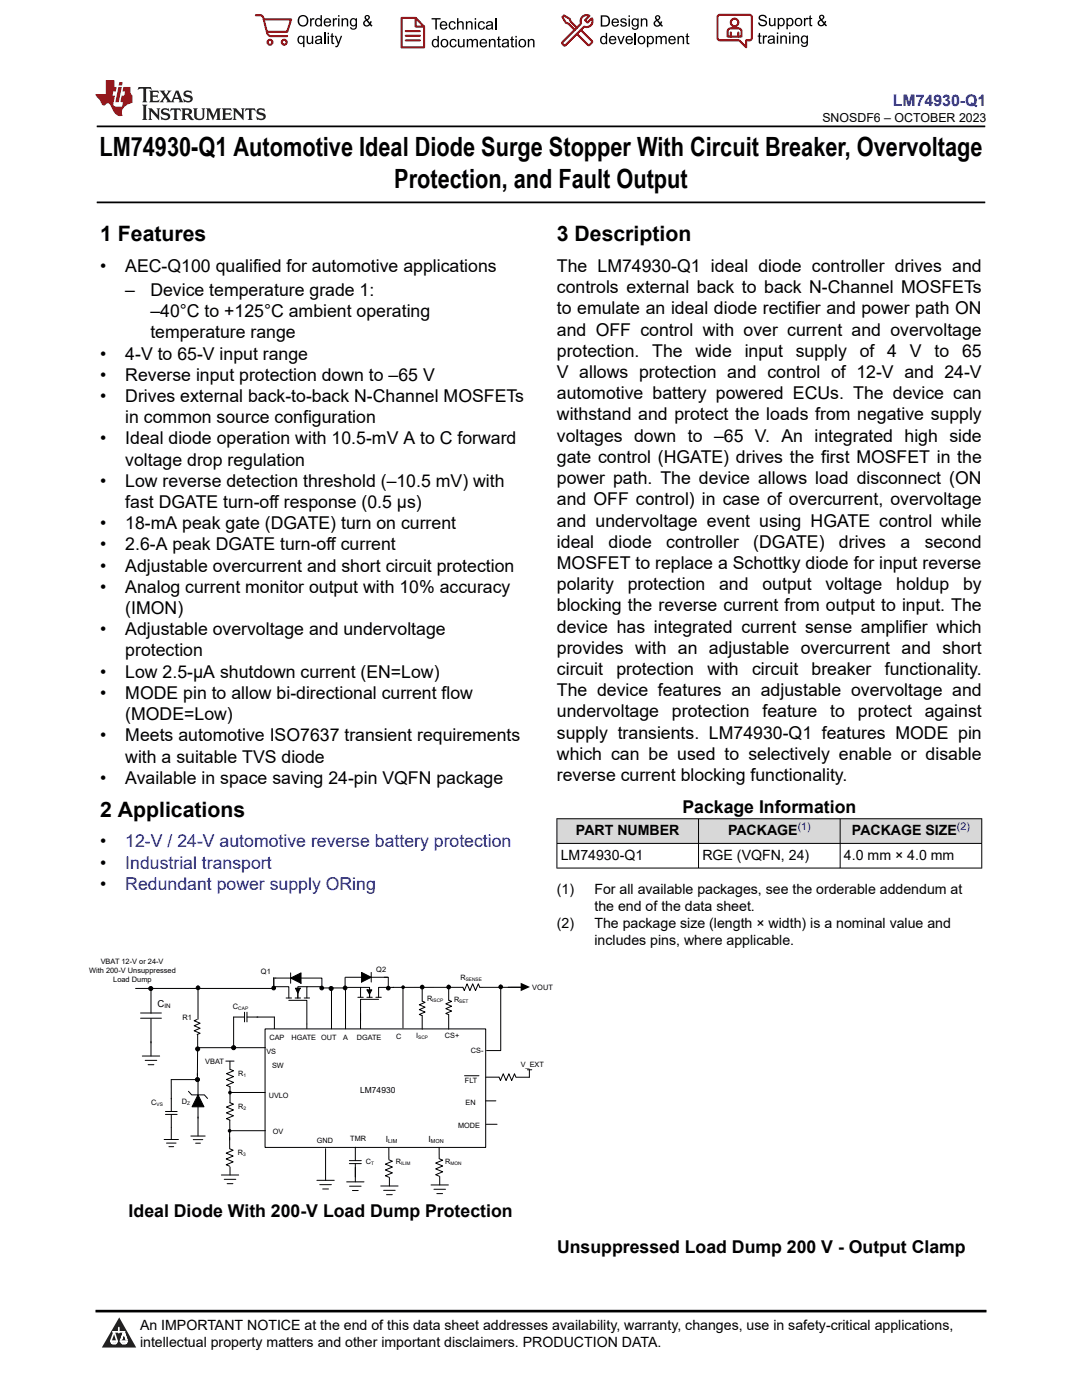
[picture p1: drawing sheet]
<svg xmlns="http://www.w3.org/2000/svg" width="216mm" height="279mm" viewBox="0 0 216 279" stroke-linecap="round" stroke-linejoin="round" font-family="sans-serif">
<defs><g id="words">
<g font-size="5.3">
<text x="19.8" y="31.2">LM74930-Q1 Automotive Ideal Diode Surge Stopper With Circuit Breaker, Overvoltage</text>
<text x="78.7" y="37.5">Protection, and Fault Output</text>
</g>
<g font-size="4.2">
<text x="20" y="48.1">1 Features</text>
<text x="111.1" y="48.1">3 Description</text>
<text x="20" y="163">2 Applications</text>
</g>
<g font-size="3.5">
<text x="20" y="54.3">•</text>
<text x="25" y="54.3">AEC-Q100 qualified for automotive applications</text>
<text x="25" y="59">–</text>
<text x="30" y="59">Device temperature grade 1:</text>
<text x="111.1" y="58.5">controls external back to back N-Channel MOSFETs</text>
<text x="111.1" y="54.3">The LM74930-Q1 ideal diode controller drives and</text>
<text x="30" y="63.3">–40°C to +125°C ambient operating</text>
<text x="111.1" y="62.8">to emulate an ideal diode rectifier and power path ON</text>
<text x="20" y="71.7">•</text>
<text x="25" y="71.7">4-V to 65-V input range</text>
<text x="30" y="67.5">temperature range</text>
<text x="111.1" y="67">and OFF control with over current and overvoltage</text>
<text x="111.1" y="71.2">protection.</text>
<text x="130.2" y="71.2">The</text>
<text x="138.8" y="71.2">wide</text>
<text x="148.6" y="71.2">input</text>
<text x="158.8" y="71.2">supply</text>
<text x="171.5" y="71.2">of 4</text>
<text x="181.6" y="71.2">V</text>
<text x="186.5" y="71.2">to</text>
<text x="192" y="71.2">65</text>
<text x="20" y="76">•</text>
<text x="25" y="76">Reverse input protection down to –65 V</text>
<text x="111.1" y="75.5">V allows protection and control of 12-V and 24-V</text>
<text x="20" y="80.2">•</text>
<text x="25" y="80.2">Drives external back-to-back N-Channel MOSFETs</text>
<text x="111.1" y="79.7">automotive battery powered ECUs. The device can</text>
<text x="111.1" y="83.9">withstand and protect the loads from negative supply</text>
<text x="20" y="88.7">•</text>
<text x="25" y="84.4">in common source configuration</text>
<text x="25" y="88.7">Ideal diode operation with 10.5-mV A to C forward</text>
<text x="111.1" y="88.2">voltages down to –65 V. An integrated high side</text>
<text x="25" y="92.9">voltage drop regulation</text>
<text x="111.1" y="92.4">gate control (HGATE) drives the first MOSFET in the</text>
<text x="20" y="97.1">•</text>
<text x="25" y="97.1">Low reverse detection threshold (–10.5 mV) with</text>
<text x="25" y="101.4">fast DGATE turn-off response (0.5 µs)</text>
<text x="111.1" y="100.9">and OFF control) in case of overcurrent, overvoltage</text>
<text x="111.1" y="96.6">power path. The device allows load disconnect (ON</text>
<text x="20" y="105.6">•</text>
<text x="25" y="105.6">18-mA peak gate (DGATE) turn on current</text>
<text x="111.1" y="105.1">and undervoltage event using HGATE control while</text>
<text x="20" y="109.8">•</text>
<text x="25" y="109.8">2.6-A peak DGATE turn-off current</text>
<text x="111.1" y="109.3">ideal</text>
<text x="111.1" y="113.6">MOSFET to replace a Schottky diode for input reverse</text>
<text x="121.4" y="109.3">diode</text>
<text x="132.9" y="109.3">controller</text>
<text x="150.3" y="109.3">(DGATE)</text>
<text x="167.4" y="109.3">drives</text>
<text x="179.7" y="109.3">a</text>
<text x="184.5" y="109.3">second</text>
<text x="20" y="114.1">•</text>
<text x="20" y="118.3">•</text>
<text x="25" y="114.1">Adjustable overcurrent and short circuit protection</text>
<text x="25" y="118.3">Analog current monitor output with 10% accuracy</text>
<text x="111.1" y="117.8">polarity</text>
<text x="125.3" y="117.8">protection</text>
<text x="143.5" y="117.8">and</text>
<text x="152.1" y="117.8">output</text>
<text x="164.7" y="117.8">voltage</text>
<text x="178.8" y="117.8">holdup</text>
<text x="192.2" y="117.8">by</text>
<text x="25" y="122.5">(IMON)</text>
<text x="111.1" y="122">blocking the reverse current from output to input. The</text>
<text x="20" y="126.8">•</text>
<text x="25" y="126.8">Adjustable overvoltage and undervoltage</text>
<text x="25" y="131">protection</text>
<text x="111.1" y="126.3">device has integrated current sense amplifier which</text>
<text x="111.1" y="130.5">provides with an adjustable overcurrent and short</text>
<text x="20" y="135.2">•</text>
<text x="25" y="135.2">Low 2.5-μA shutdown current (EN=Low)</text>
<text x="111.1" y="134.7">circuit</text>
<text x="123" y="134.7">protection</text>
<text x="141.1" y="134.7">with</text>
<text x="150.1" y="134.7">circuit</text>
<text x="161.9" y="134.7">breaker</text>
<text x="176.6" y="134.7">functionality.</text>
<text x="20" y="139.5">•</text>
<text x="25" y="139.5">MODE pin to allow bi-directional current flow</text>
<text x="25" y="143.7">(MODE=Low)</text>
<text x="111.1" y="139">The device features an adjustable overvoltage and</text>
<text x="111.1" y="143.2">undervoltage</text>
<text x="134.1" y="143.2">protection</text>
<text x="152.1" y="143.2">feature</text>
<text x="165.7" y="143.2">to</text>
<text x="171.2" y="143.2">protect</text>
<text x="184.5" y="143.2">against</text>
<text x="20" y="147.9">•</text>
<text x="25" y="147.9">Meets automotive ISO7637 transient requirements</text>
<text x="111.1" y="147.4">supply transients. LM74930-Q1 features MODE pin</text>
<text x="25" y="152.2">with a suitable TVS diode</text>
<text x="111.1" y="155.9">reverse current blocking functionality.</text>
<text x="111.1" y="151.7">which can be used to selectively enable or disable</text>
<text x="20" y="156.4">•</text>
<text x="25" y="156.4">Available in space saving 24-pin VQFN package</text>
<text x="136.2" y="162.2">Package Information</text>
<text x="20" y="169.1">•</text>
<text x="20" y="173.3">•</text>
<text x="20" y="177.6">•</text>
<text x="25.7" y="242.8">Ideal Diode With 200-V Load Dump Protection</text>
<text x="111.2" y="250.1">Unsuppressed Load Dump 200 V - Output Clamp</text>
</g>
<g font-size="3.5" fill="#00f">
<text x="25" y="169.1">12-V / 24-V automotive reverse battery protection</text>
<text x="25" y="173.3">Industrial transport</text>
<text x="25" y="177.6">Redundant power supply ORing</text>
</g>
<text font-size="3.2" fill="#00f" x="178.1" y="21.1">LM74930-Q1</text>
<g font-size="2.8">
<text x="114.9" y="166.7">PART NUMBER</text>
<text x="145.3" y="166.7">PACKAGE</text>
<text x="170" y="166.7">PACKAGE SIZE</text>
<text x="111.9" y="171.6">LM74930-Q1</text>
<text x="140.2" y="171.6">RGE (VQFN, 24)</text>
<text x="168.4" y="171.6">4.0 mm × 4.0 mm</text>
<text x="111.1" y="178.4">(1)</text>
<text x="118.6" y="178.4">For all available packages, see the orderable addendum at</text>
<text x="111.1" y="185.2">(2)</text>
<text x="118.6" y="181.8">the end of the data sheet.</text>
<text x="118.6" y="185.2">The package size (length × width) is a nominal value and</text>
<text x="118.6" y="188.6">includes pins, where applicable.</text>
<text x="27.9" y="265.5">An IMPORTANT NOTICE at the end of this data sheet addresses availability, warranty, changes, use in safety-critical applications,</text>
<text x="27.9" y="268.9">intellectual property matters and other important disclaimers. PRODUCTION DATA.</text>
</g>
<text font-size="2.5" x="164.1" y="24.3">SNOSDF6 – OCTOBER 2023</text>
<g font-size="2.1" fill="#00f">
<text x="159.2" y="165.7">(1)</text>
<text x="191" y="165.7">(2)</text>
</g>
<text font-size="1.9" x="31.5" y="201">C</text>
<g font-size="1.7">
<text x="71.9" y="218.1">LM74930</text>
<text x="77" y="228">I</text>
<text x="85.5" y="227.8">I</text>
</g>
<g font-size="1.5">
<text x="17.8" y="194.2">With 200-V Unsuppressed</text>
<text x="20.1" y="192.4">VBAT 12-V or 24-V</text>
<text x="22.6" y="196">Load Dump</text>
<text x="52.1" y="194.4">Q1</text>
<text x="75.1" y="193.9">Q2</text>
<text x="91.9" y="195.6">R</text>
<text x="106.2" y="197.5">VOUT</text>
<text x="36.4" y="203.6">R1</text>
<text x="46.5" y="201.5">C</text>
<text x="85.2" y="199.8">R</text>
<text x="90.6" y="200">R</text>
<text x="53.8" y="207.6">CAP</text>
<text x="58.1" y="207.5">HGATE</text>
<text x="64.1" y="207.6">OUT</text>
<text x="68.5" y="207.6">A</text>
<text x="71.2" y="207.6">DGATE</text>
<text x="79" y="207.4">C</text>
<text x="83.1" y="207.1">I</text>
<text x="88.8" y="207.1">CS+</text>
<text x="41" y="212.3">VBAT</text>
<text x="47.5" y="214.7">R</text>
<text x="53.2" y="210.4">VS</text>
<text x="54.3" y="213.1">SW</text>
<text x="94" y="210.2">CS-</text>
<text x="103.9" y="212.9">V_EXT</text>
<text x="30.2" y="220.5">C</text>
<text x="36.3" y="220.4">D</text>
<text x="47.5" y="221.3">R</text>
<text x="53.6" y="219.1">UVLO</text>
<text x="92.8" y="216.2">FLT</text>
<text x="92.9" y="220.5">EN</text>
<text x="54.4" y="226.3">OV</text>
<text x="69.9" y="227.8">TMR</text>
<text x="91.4" y="225.1">MODE</text>
<text x="47.4" y="230.5">R</text>
<text x="63.2" y="228.1">GND</text>
<text x="73" y="232.4">C</text>
<text x="79" y="232.4">R</text>
<text x="88.9" y="232.4">R</text>
</g>
<text font-size="1.2" x="32.8" y="201.2">IN</text>
<g font-size="1.1">
<text x="77.5" y="228.2">LIM</text>
<text x="86" y="228.1">MON</text>
</g>
<g font-size="1">
<text x="47.6" y="201.7">CAP</text>
<text x="48.6" y="214.9">1</text>
<text x="31.2" y="220.7">VS</text>
<text x="37.4" y="220.6">Z</text>
<text x="48.6" y="221.5">2</text>
<text x="48.5" y="230.8">3</text>
</g>
<g font-size=".9">
<text x="92.9" y="195.8">SENSE</text>
<text x="86.3" y="200">ISCP</text>
<text x="91.6" y="200.2">SET</text>
<text x="83.5" y="207.3">SCP</text>
<text x="74.1" y="232.6">T</text>
<text x="80" y="232.6">ILIM</text>
<text x="89.9" y="232.6">MON</text>
</g>
</g></defs>
<path d="M19.3 25.2h177.3M19.3 40.4h177.3" fill="none" stroke="#000" stroke-width=".35"/>
<g fill="#d8d8d8">
<path d="M111.1 163.4h84.8v4.9h-84.8z" fill-rule="evenodd"/>
<path d="M111.2 163.5h28.1v4.8h-28.1z" fill-rule="evenodd"/>
<path d="M139.4 163.5h28.2v4.8h-28.2z" fill-rule="evenodd"/>
<path d="M167.7 163.5h28.1v4.8h-28.1z" fill-rule="evenodd"/>
</g>
<g fill="none" stroke="#000" stroke-width=".2">
<path d="M111.1 163.4h84.9M111.1 168.3h84.9M111.1 173.2h84.9M111.1 163.3v10M139.4 163.3v10M167.6 163.3v10M195.9 163.3v10M30.1 197.4v4.8M39.5 197.5v5.9M54.6 195.1v2.2h-27.6M54.6 196.9h3v2.3M54.6 195.2v1.7"/>
<path d="M54.6 195.2h3.4M57.1 199.2h1.1M57.6 199.6h3.6v4.7M58 195.2l2.1-1v2zM58 194.2v2M58.9 199.2h1.1M58.9 197.2h1l-.5 1zM60.1 195.2h4.1v1.7M60.7 199.2h1.1M61.2 196.9h-1.8v2.3v-1.9M64.2 196.9h-3v2.3M64.5 197.2h4.1"/>
<path d="M66.1 197.3v8M68.9 195.1v2.4M68.9 195h8.6M68.9 197.1h3v1.9M68.9 197.3v8M71.4 199h1.1M71.9 197.1h1.8v1.9v-1.6M72.1 194.1l2 .9-2 1zM73.2 199h1.1M73.2 197.5h1l-.5 .9zM74.1 194.1v1.9M75 199h1.1"/>
<path d="M75.5 199.4h-3.6v4.3M77.5 195.1v2.1M78.5 197.1h-3v1.9M80.4 197v8.1M84.2 197v2.8l.6 .2-1.1 .5 1.1 .5-1.1 .5 1.1 .5-1.1 .5 .5 .2v2.7M89.5 196.8v2.8l.6 .2-1.1 .5 1.1 .5-1.1 .5 1.1 .5-1.1 .5 .5 .2v2.9M92.4 197l.2 .7 .6-1.4 .6 1.4 .5-1.4 .6 1.4 .5-1.4 .3 .7M92.4 197l-14 .1M99.9 197.1v12.6h-2.8M104.2 197h-8.5M28 203.2h4.2M28 202.2h4.2"/>
<path d="M28.4 210.8h3.5M29 211.6h2.3M29.6 212.5h1.1M30.1 203.3v7.5M34.2 219.2v2.6M37.6 217.8l.6 .7h2.6l.6 .7M39.3 203.5l-.6 .2 1.2 .5-1.2 .5 1.2 .5-1.2 .5 1.2 .5-.6 .3M39.4 215.5h-5.2v3.8M39.4 214.2v1.2M39.4 209.1v5.5M39.4 206.5v3.2M39.5 218.5l1.2 2.4h-2.4z"/>
<path d="M39.5 215.5v3M39.5 209.1h13.5M45.1 211.8h1.6M45.9 211.8v1.6l.7 .3-1.4 .6 1.4 .6-1.4 .5 1.4 .6-1.4 .6 .7 .3v3.2l.7 .3-1.4 .5 1.4 .6-1.4 .6 1.4 .6-1.4 .6 .7 .2M45.9 218h7M48.8 202v1.9M48.8 203h-2.2v6.1M49.3 202v1.9M49.3 203h5.5v2.3M52.9 205.3h44v23.7h-44zM61.2 204.4v.9M71.9 202.2v3.1"/>
<path d="M92.7 214.7h2.9M96.9 219.7h2M102.9 215l-.2-.7-.6 1.3-.6-1.3-.5 1.3-.6-1.3-.5 1.3-.3-.6h-2.7M105.2 213.5h.9M105.6 213.5v1.5h-2.6M32.7 227.4h2.9M33 222.4h2.3M33 221.8h2.3M33.2 228.1h1.9M33.7 228.8h1M34.2 222.4v5M38.1 226.7h2.8"/>
<path d="M38.6 227.4h1.9M39 228.2h1M39.5 220.9v5.8M44.2 234.5h3.4M44.7 235.4h2.4M45.3 236.2h1.2M45.8 225.7h7.2M45.8 225.9v3.3M45.8 229.3l.7 .3-1.4 .5 1.4 .6-1.4 .6 1.4 .6-1.4 .6 .7 .2M45.8 223.5l.1 2.2M45.9 232.9v1.6M63.2 235.6h3.5"/>
<path d="M63.8 236.4h2.3M64.4 237.3h1.1M65 229.2v6.4M69.2 235.9h3.4M69.7 232.2h2.4M69.7 231.6h2.4M69.7 236.7h2.4M70.3 237.6h1.2M70.9 229v2.6M70.9 232.2v3.7M76 236.7h3.4M76.5 237.6h2.4"/>
<path d="M77.1 238.4h1.2M77.6 229.1v2.2M77.6 231.5l.7 .2-1.4 .6 1.4 .6-1.4 .6 1.4 .6-1.4 .6 .7 .2M77.7 235v1.7M86 236.5h3.5M86.6 237.3h2.3M87.2 238.2h1.1M87.6 229v2.2M87.6 231.2l.7 .3-1.4 .6 1.4 .6-1.4 .6 1.4 .6-1.4 .5 .7 .3M87.7 234.8v1.7M97 224.4h2.2"/>
<circle cx="30.1" cy="197.3" r=".4"/>
<circle cx="39.5" cy="197.1" r=".37"/>
<circle cx="54.6" cy="197.2" r=".37"/>
<circle cx="64.2" cy="197.2" r=".37"/>
<circle cx="66.1" cy="197.3" r=".4"/>
<circle cx="68.9" cy="197.2" r=".37"/>
<circle cx="77.5" cy="197.2" r=".37"/>
<circle cx="84.2" cy="197" r=".37"/>
<circle cx="89.5" cy="197" r=".37"/>
<circle cx="99.9" cy="197" r=".37"/>
<circle cx="39.4" cy="215.5" r=".4"/>
<circle cx="39.4" cy="209.3" r=".4"/>
<circle cx="45.9" cy="218" r=".26"/>
<circle cx="46.6" cy="209.1" r=".4"/>
<circle cx="45.8" cy="225.7" r=".27"/>
</g>
<g fill="#000">
<path d="M58.9 197.2h1l-.5 1zM58 195.2l2.1-1v2zM72.1 194.1l2 .9-2 1zM73.2 197.5h1l-.5 .9zM103.9 196.1l1.8 .9-1.8 .8zM39.5 218.5l1.2 2.4h-2.4z"/>
<circle cx="30.1" cy="197.3" r=".4"/>
<circle cx="39.5" cy="197.1" r=".37"/>
<circle cx="54.6" cy="197.2" r=".37"/>
<circle cx="64.2" cy="197.2" r=".37"/>
<circle cx="66.1" cy="197.3" r=".4"/>
<circle cx="68.9" cy="197.2" r=".37"/>
<circle cx="77.5" cy="197.2" r=".37"/>
<circle cx="80.4" cy="197" r=".37"/>
<circle cx="84.2" cy="197" r=".37"/>
<circle cx="89.5" cy="197" r=".37"/>
<circle cx="99.9" cy="197" r=".37"/>
<circle cx="39.4" cy="215.5" r=".4"/>
<circle cx="39.4" cy="209.3" r=".4"/>
<circle cx="45.9" cy="218" r=".26"/>
<circle cx="46.6" cy="209.1" r=".4"/>
<circle cx="45.8" cy="225.7" r=".27"/>
</g>
<path d="M0 0h215.9v23.8h-215.9z" fill-rule="evenodd" fill="#fff"/>
<path d="M27.7 17.4l-.2 .6 .5-.3h.6v.1v2.2l-.2 .4h1l-.2-.4v-2.2v-.1h.5l.5 .3-.1-.6zM29.8 18.1l.2 .4v1.5l-.2 .4h1.9l.1-.6a1.08 1.08 0 0 1-1.3 .2v-.7h.6l.4 .2v-.6l-.4 .2h-.6v-.6l.2-.1a1 1 0 0 1 1 .2l-.1-.5zM31.8 18.1l1 1.1-1 1.2h.9l-.2-.2 .4-.7 .5 .7-.2 .2h1.6l-.2-.2 .1-.4h1l.1 .4-.1 .2h.9l-.2-.3-.8-2h-.5l-1 2.2-.8-1.1 .9-1.1h-.8l.2 .2-.5 .7-.3-.7 .1-.2zM35.2 18.5l.4 1h-.8zM36.8 18.2a.65 .65 0 0 0-.2 .7 .65 .65 0 0 0 .6 .5l.7 .2 .1 .2a.79 .79 0 0 1-.7 .4 .79 .79 0 0 1-.7-.5l.1 .7 .2-.1a.93 .93 0 0 0 1.1 .1 .93 .93 0 0 0 .4-1 1.46 1.46 0 0 0-1.2-.6l-.1-.3a1.09 1.09 0 0 1 1.2 .2l-.2-.6-.1 .1-.6-.2zM28.4 20.9l.2 .4v2.3l-.2 .3h1l-.2-.3v-2.3l.2-.4zM29.6 21.6l.2 .4v1.6l-.2 .3h.8l-.3-.3v-1.4l1.7 1.8v-2l.2-.4h-.8l.2 .2 .1 1.1-1.2-1.3zM32.3 21.8a.65 .65 0 0 0-.2 .7 .65 .65 0 0 0 .7 .4l.6 .2 .1 .2a.79 .79 0 0 1-.7 .4 .79 .79 0 0 1-.7-.5l.1 .7 .2-.1a.93 .93 0 0 0 1.1 .1 .93 .93 0 0 0 .4-.9 1.46 1.46 0 0 0-1.2-.6l-.1-.4a1.09 1.09 0 0 1 1.2 .2l-.2-.6-.1 .1-.6-.1zM34.1 21.6l-.1 .7a.63 .63 0 0 1 .7-.4l.1 1.7-.3 .3h1l-.2-.3v-1.7a.66 .66 0 0 1 .8 .4l-.1-.7zM36.2 21.6l.2 .4v1.6l-.2 .3h.9l-.2-.2v-.7h.5l.1 .2a.79 .79 0 0 0 1.2 .6l-1-.9a.61 .61 0 0 0 .6-.6 .61 .61 0 0 0-.5-.6zM36.9 21.9h.2a.47 .47 0 0 1 .5 .1 .47 .47 0 0 1 .1 .5l-.2 .2h-.6zM38.5 21.6l.2 .2a2.27 2.27 0 0 0 .4 2 1.04 1.04 0 0 0 1.7-.7v-1.3l.2-.2h-.8l.2 .4v1.1a.6 .6 0 0 1-.6 .6 .6 .6 0 0 1-.6-.6v-1.1l.3-.4zM41.1 21.6l.2 .4v1.6l-.2 .3h.7l-.2-.3v-1.5l.9 1.9 .8-1.9v1.5l-.2 .3h1l-.3-.3v-1.6l.3-.4h-.8l-.7 1.5-.7-1.5zM44.3 21.6l.2 .4v1.6l-.2 .3h1.9l.1-.5a1.09 1.09 0 0 1-1.3 .1v-.6h.6l.4 .1v-.6l-.4 .2h-.6v-.6l.2-.1a1.01 1.01 0 0 1 1 .3l-.1-.6zM46.4 21.6l.3 .4v1.6l-.3 .3h.8l-.2-.3v-1.4l1.6 1.8v-2l.2-.4h-.7l.2 .2v1.1l-1.2-1.3zM49 21.6l-.1 .7a.63 .63 0 0 1 .8-.4v1.7l-.3 .3h1l-.2-.3v-1.7a.66 .66 0 0 1 .8 .4l-.1-.7zM51.4 21.8a.65 .65 0 0 0-.2 .7 .65 .65 0 0 0 .6 .4l.6 .2 .2 .2a.79 .79 0 0 1-.8 .4 .79 .79 0 0 1-.6-.5l.1 .7 .2-.1a.93 .93 0 0 0 1 .1 .93 .93 0 0 0 .5-.9 1.46 1.46 0 0 0-1.3-.6l-.1-.4a1.09 1.09 0 0 1 1.3 .2l-.2-.6-.2 .1-.5-.1z" fill="#231f20"/>
<path d="M21.1 16v2.8h-2.1l.1 .3 .9 1a.95 .95 0 0 0 .9 .9 .59 .59 0 0 1 .6-.4 .59 .59 0 0 1 .5 .4l.4 .8a1.59 1.59 0 0 0 2.1 1.3 1.61 1.61 0 0 1 1-2.2l1-.4-.1-1.5a1.59 1.59 0 0 1-.4-1.6h-1.4l-.2 .9h.5l-.1 .8h-.5l-.2 1v.2l.4 .1-.2 .9h-.6a.73 .73 0 0 1-1.1-.7l.3-1.5h-.5l.2-.8h.5l.2-.9h-.5v-1.4zM23.6 17.4l-.6 3h.7l.6-3zM23.8 16.4l-.1 .7h.7l.1-.7z" fill="#ed1c24"/>
<g fill="#000">
<path d="M59.4 4.2a1.12 1.12 0 0 1 2.2 0 1.12 1.12 0 0 1-2.2 0zM59.9 3.5a.89 .89 0 0 0-.1 1.1 .89 .89 0 0 0 1.1 .4 .88 .88 0 0 0 .3-1.3 .88 .88 0 0 0-1.3-.2z" fill-rule="evenodd"/>
<path d="M59.5 7.3l.5-.2 .5 .3v-.3h.3v2.3h-.3v-.8a.74 .74 0 0 1-1 0 .74 .74 0 0 1-.1-1zM59.8 7.5a.57 .57 0 0 0-.2 .7 .57 .57 0 0 0 .8 .2 .57 .57 0 0 0 .1-.7 .57 .57 0 0 0-.7-.2z" fill-rule="evenodd"/>
<path d="M61.9 3.6h.2v.3l.2-.2 .3-.1 .2 .1-.1 .3a.36 .36 0 0 0-.5 0 .36 .36 0 0 0 0 .4v.9h-.3z" fill-rule="evenodd"/>
<path d="M61.2 7.1h.3v.9a.41 .41 0 0 0 .4 .6 .41 .41 0 0 0 .3-.6v-.9h.3v1.7h-.2v-.3a.58 .58 0 0 1-.7 .3 .58 .58 0 0 1-.4-.6z" fill-rule="evenodd"/>
<path d="M63 3.8l.5-.2 .5 .2v-.8h.2v2.3h-.2v-.2a.75 .75 0 0 1-1-.1 .75 .75 0 0 1-.1-1zM63.2 4a.57 .57 0 0 0-.1 .7 .57 .57 0 0 0 .8 .2 .57 .57 0 0 0 .1-.7 .57 .57 0 0 0-.8-.2z" fill-rule="evenodd"/>
<path d="M63 7.3a.74 .74 0 0 1 1-.1 .74 .74 0 0 1 .3 .9v.7h-.3v-.2a.57 .57 0 0 1-.8 .2 .57 .57 0 0 1-.2-.8l1-.3a.41 .41 0 0 0-.4-.4 .41 .41 0 0 0-.4 .4l-.3-.1zM63.2 8.2a.35 .35 0 0 0 .2 .5 .35 .35 0 0 0 .5-.3l.1-.4z" fill-rule="evenodd"/>
<path d="M65.4 6.5h.3v.3h-.3zM65.4 7.1h.3v1.7h-.3z" fill-rule="evenodd"/>
<path d="M64.8 3.8a.76 .76 0 0 1 .9-.1 .76 .76 0 0 1 .4 .8h-1.2a.47 .47 0 0 0 .3 .6 .47 .47 0 0 0 .6-.4l.3 .1a.82 .82 0 0 1-1.3 .3 .82 .82 0 0 1 0-1.3zM65 4l-.1 .3h.9l-.3-.4z" fill-rule="evenodd"/>
<path d="M66.4 3.6h.3v.3l.1-.2 .4-.1 .1 .1-.1 .3a.36 .36 0 0 0-.4 0 .36 .36 0 0 0-.1 .4v.9h-.3z" fill-rule="evenodd"/>
<path d="M66.1 6.7l.3-.1v.5h.3v.3h-.3v.9l.1 .2h.2v.3a.41 .41 0 0 1-.4-.1 .41 .41 0 0 1-.2-.4v-.9h-.2v-.3h.2z" fill-rule="evenodd"/>
<path d="M66.8 7.1h.3l.4 1.4 .5-1.4h.3l-.6 1.7a.57 .57 0 0 1-.8 .6v-.3a.37 .37 0 0 0 .5-.3z" fill-rule="evenodd"/>
<path d="M67.5 3h.2v.3h-.2zM67.5 3.6h.2v1.7h-.2z" fill-rule="evenodd"/>
<path d="M68.2 3.6h.2v.3a.58 .58 0 0 1 .7-.3 .58 .58 0 0 1 .4 .7v1h-.3v-1a.4 .4 0 0 0-.4-.5 .4 .4 0 0 0-.4 .6v.9h-.2z" fill-rule="evenodd"/>
<path d="M70 3.8l.5-.2 .5 .2v-.2h.2v1.5a.71 .71 0 0 1-.5 .8 .71 .71 0 0 1-.8-.5h.2a.46 .46 0 0 0 .6 .3 .46 .46 0 0 0 .3-.6 .78 .78 0 0 1-1.1-.2 .78 .78 0 0 1 .1-1.1zM70.2 4a.53 .53 0 0 0-.1 .8 .53 .53 0 0 0 .8 0 .54 .54 0 0 0 0-.7 .54 .54 0 0 0-.7-.1z" fill-rule="evenodd"/>
<path d="M72.9 3.1a.53 .53 0 0 1 .8 .1 .53 .53 0 0 1-.3 .8l.4 .5 .1-.3 .3 .1-.2 .5 .3 .3-.2 .2-.3-.3a.71 .71 0 0 1-1.2 .1 .71 .71 0 0 1 .4-1.1l-.3-.5zM73 3.5a.3 .3 0 0 0 .6 0 .3 .3 0 0 0-.6 0zM72.9 4.3a.45 .45 0 0 0 0 .7 .45 .45 0 0 0 .7-.2l-.5-.6z" fill-rule="evenodd"/>
<path d="M86.1 3.6h1.8v.3h-.7v2h-.3v-2h-.8z" fill-rule="evenodd"/>
<path d="M86.3 8l.5-.2 .5 .2v-.8h.3v2.2h-.3v-.2a.76 .76 0 0 1-1 0 .76 .76 0 0 1-.1-1zM86.6 8.1a.58 .58 0 0 0-.2 .8 .58 .58 0 0 0 .8 .2 .58 .58 0 0 0 .1-.8 .58 .58 0 0 0-.7-.2z" fill-rule="evenodd"/>
<path d="M88.2 7.9a.81 .81 0 0 1 1.1 .2 .81 .81 0 0 1-.2 1.1 .81 .81 0 0 1-1.1-.1l-.1-.8zM88.3 8.1a.57 .57 0 0 0 0 .9 .57 .57 0 0 0 .8 0 .57 .57 0 0 0 0-.8 .57 .57 0 0 0-.8-.1z" fill-rule="evenodd"/>
<path d="M88 4.4a.77 .77 0 0 1 .9-.1 .77 .77 0 0 1 .4 .8h-1.3a.48 .48 0 0 0 .4 .6 .48 .48 0 0 0 .6-.3h.3a.83 .83 0 0 1-1.3 .4 .83 .83 0 0 1 0-1.4zM88.2 4.6l-.2 .3h1l-.3-.4z" fill-rule="evenodd"/>
<path d="M89.7 4.4a.7 .7 0 0 1 1.2 .3l-.2 .1a.45 .45 0 0 0-.6-.3 .45 .45 0 0 0-.3 .6 .45 .45 0 0 0 .3 .6 .45 .45 0 0 0 .6-.4h.3a.76 .76 0 0 1-1.1 .6 .76 .76 0 0 1-.3-1.1z" fill-rule="evenodd"/>
<path d="M89.9 8a.7 .7 0 0 1 1.2 .3h-.3a.45 .45 0 0 0-.5-.3 .45 .45 0 0 0-.3 .6 .45 .45 0 0 0 .3 .6 .45 .45 0 0 0 .6-.4l.2 .1a.76 .76 0 0 1-1 .5 .76 .76 0 0 1-.4-1.1z" fill-rule="evenodd"/>
<path d="M91.2 3.6h.3v.8a.59 .59 0 0 1 .7-.2 .59 .59 0 0 1 .3 .7v1h-.2v-1a.4 .4 0 0 0-.5-.4 .4 .4 0 0 0-.3 .5v.9h-.3z" fill-rule="evenodd"/>
<path d="M91.4 7.8h.2v.9a.41 .41 0 0 0 .5 .5 .41 .41 0 0 0 .3-.5v-.9h.3v1.6h-.3v-.2a.58 .58 0 0 1-.7 .3 .58 .58 0 0 1-.3-.7z" fill-rule="evenodd"/>
<path d="M93 4.2h.2v.3a.59 .59 0 0 1 .7-.3 .59 .59 0 0 1 .4 .7v1h-.3v-1a.41 .41 0 0 0-.4-.5 .41 .41 0 0 0-.4 .6v.9h-.2z" fill-rule="evenodd"/>
<path d="M93.1 7.8h.3v.2a.56 .56 0 0 1 1 0 .54 .54 0 0 1 .6-.2 .54 .54 0 0 1 .4 .5v1.1h-.3v-1a.34 .34 0 0 0-.3-.4 .34 .34 0 0 0-.4 .3v1.1h-.3v-1a.38 .38 0 0 0-.5-.4 .38 .38 0 0 0-.2 .6v.8h-.3z" fill-rule="evenodd"/>
<path d="M94.7 3.6h.3v.3h-.3zM94.7 4.2h.3v1.7h-.3z" fill-rule="evenodd"/>
<path d="M95.5 4.4a.7 .7 0 0 1 1.3 .3l-.3 .1a.45 .45 0 0 0-.6-.3 .45 .45 0 0 0-.3 .6 .45 .45 0 0 0 .3 .6 .45 .45 0 0 0 .6-.4h.3a.76 .76 0 0 1-1.1 .6 .76 .76 0 0 1-.3-1.1z" fill-rule="evenodd"/>
<path d="M95.9 8a.77 .77 0 0 1 .9-.2 .77 .77 0 0 1 .4 .9h-1.2a.48 .48 0 0 0 .3 .5 .48 .48 0 0 0 .6-.3h.3a.83 .83 0 0 1-1.3 .4 .83 .83 0 0 1 0-1.3zM96.1 8.1l-.1 .4h.9l-.2-.5z" fill-rule="evenodd"/>
<path d="M97.5 7.8h.3v.2a.59 .59 0 0 1 .7-.2 .59 .59 0 0 1 .4 .6v1h-.3v-1a.41 .41 0 0 0-.5-.4 .41 .41 0 0 0-.3 .5v.9h-.3z" fill-rule="evenodd"/>
<path d="M97.1 4.4a.74 .74 0 0 1 1-.1 .74 .74 0 0 1 .3 .9v.7h-.3v-.2a.59 .59 0 0 1-.8 .2 .59 .59 0 0 1-.3-.8l1.1-.3a.42 .42 0 0 0-.4-.4 .42 .42 0 0 0-.5 .4l-.2-.1zM97.3 5.3a.36 .36 0 0 0 .2 .5 .36 .36 0 0 0 .5-.2l.1-.5z" fill-rule="evenodd"/>
<path d="M99.4 7.4l.2-.2v.6h.3v.2h-.3v1l.1 .2h.2l.1 .2a.41 .41 0 0 1-.5 0 .41 .41 0 0 1-.1-.4v-1h-.2v-.2h.2z" fill-rule="evenodd"/>
<path d="M100.3 8a.74 .74 0 0 1 .9-.2 .74 .74 0 0 1 .3 .9l.1 .7h-.3v-.2a.59 .59 0 0 1-.8 .3 .59 .59 0 0 1-.3-.8l1-.3a.42 .42 0 0 0-.3-.4 .42 .42 0 0 0-.5 .3h-.3zM100.5 8.8a.36 .36 0 0 0 .1 .5 .36 .36 0 0 0 .5-.2l.2-.5z" fill-rule="evenodd"/>
<path d="M102 7.4l.3-.2v.6h.3v.2h-.3v1l.1 .2h.2v.2a.41 .41 0 0 1-.5 0 .41 .41 0 0 1-.1-.4v-1h-.2v-.2h.2z" fill-rule="evenodd"/>
<path d="M102.8 7.2h.3v.3h-.3zM102.8 7.8h.3v1.6h-.3z" fill-rule="evenodd"/>
<path d="M103.7 7.9a.81 .81 0 0 1 1.1 .2 .81 .81 0 0 1-.1 1.1 .81 .81 0 0 1-1.2-.1v-.8zM103.9 8.1a.57 .57 0 0 0-.1 .9 .57 .57 0 0 0 .8 0 .57 .57 0 0 0 0-.8 .57 .57 0 0 0-.7-.1z" fill-rule="evenodd"/>
<path d="M105.3 7.8h.3v.2a.59 .59 0 0 1 .7-.2 .59 .59 0 0 1 .4 .6v1h-.3v-1a.41 .41 0 0 0-.5-.4 .41 .41 0 0 0-.3 .5v.9h-.3z" fill-rule="evenodd"/>
<path d="M119.9 3.1h.7a1.12 1.12 0 0 1 1.1 1.1 1.12 1.12 0 0 1-1 1.1h-.8zM120.2 3.3v1.7h.4a.86 .86 0 0 0 .8-.8 .86 .86 0 0 0-.8-.9z" fill-rule="evenodd"/>
<path d="M119.9 7.4l.5-.3 .5 .3v-.8h.2v2.2h-.2v-.2a.75 .75 0 0 1-1 0 .75 .75 0 0 1-.1-1zM120.1 7.5a.57 .57 0 0 0-.1 .8 .57 .57 0 0 0 .8 .2 .57 .57 0 0 0 .1-.8 .57 .57 0 0 0-.8-.2z" fill-rule="evenodd"/>
<path d="M121.7 7.4a.76 .76 0 0 1 .9-.2 .76 .76 0 0 1 .4 .9h-1.2a.47 .47 0 0 0 .3 .5 .47 .47 0 0 0 .6-.3h.3a.82 .82 0 0 1-1.3 .4 .82 .82 0 0 1 0-1.3zM121.9 7.5l-.1 .3h.9l-.3-.4z" fill-rule="evenodd"/>
<path d="M122.2 3.9a.76 .76 0 0 1 .9-.2 .76 .76 0 0 1 .4 .9h-1.2a.47 .47 0 0 0 .4 .5 .47 .47 0 0 0 .5-.3h.3a.82 .82 0 0 1-1.3 .4 .82 .82 0 0 1 0-1.3zM122.5 4l-.2 .3h.9l-.2-.4z" fill-rule="evenodd"/>
<path d="M123.9 3.8a.71 .71 0 0 1 1.1 .3h-.2a.32 .32 0 0 0-.4-.3 .32 .32 0 0 0-.3 .4h.1a.75 .75 0 0 1 .9 .8 .72 .72 0 0 1-.7 .3 .72 .72 0 0 1-.7-.5h.3a.36 .36 0 0 0 .4 .4 .36 .36 0 0 0 .3-.5 .8 .8 0 0 1-.9-.7z" fill-rule="evenodd"/>
<path d="M123.2 7.2h.3l.4 1.3 .5-1.3h.3l-.7 1.6h-.2z" fill-rule="evenodd"/>
<path d="M125.4 3.1h.3v.3h-.3zM125.4 3.7h.3v1.6h-.3z" fill-rule="evenodd"/>
<path d="M125 7.4a.76 .76 0 0 1 .9-.2 .76 .76 0 0 1 .4 .9h-1.2a.47 .47 0 0 0 .3 .5 .47 .47 0 0 0 .6-.3h.3a.82 .82 0 0 1-1.3 .4 .82 .82 0 0 1 0-1.3zM125.2 7.5l-.1 .3h.9l-.2-.4z" fill-rule="evenodd"/>
<path d="M126.2 3.9l.5-.3 .5 .3v-.2h.2v1.4a.71 .71 0 0 1-.5 .8 .71 .71 0 0 1-.8-.5l.2 .1a.46 .46 0 0 0 .6 .2 .46 .46 0 0 0 .3-.6 .78 .78 0 0 1-1.1-.1 .78 .78 0 0 1 .1-1.1zM126.4 4a.53 .53 0 0 0-.1 .8 .53 .53 0 0 0 .8 0 .54 .54 0 0 0 0-.7 .54 .54 0 0 0-.7-.1z" fill-rule="evenodd"/>
<path d="M127.5 7.3a.8 .8 0 0 1 1.1 .2 .8 .8 0 0 1-.1 1.1 .8 .8 0 0 1-1.2-.1v-.8zM127.7 7.5a.56 .56 0 0 0-.1 .9 .56 .56 0 0 0 .8-.1 .56 .56 0 0 0 0-.7 .56 .56 0 0 0-.7-.1z" fill-rule="evenodd"/>
<path d="M127.9 3.7h.2v.2a.58 .58 0 0 1 .7-.2 .58 .58 0 0 1 .4 .6v1h-.3v-1a.4 .4 0 0 0-.4-.4 .4 .4 0 0 0-.4 .5v.9h-.2z" fill-rule="evenodd"/>
<path d="M129.1 7.2h.2v.2a.72 .72 0 0 1 1-.1 .72 .72 0 0 1 .2 1 .64 .64 0 0 1-.5 .5 .64 .64 0 0 1-.6-.2v.8h-.3zM129.5 7.5a.56 .56 0 0 0-.2 .8 .56 .56 0 0 0 .8 .2 .56 .56 0 0 0 .1-.8 .56 .56 0 0 0-.7-.2z" fill-rule="evenodd"/>
<path d="M130.8 7.2h.3v.2a.55 .55 0 0 1 .9 0 .53 .53 0 0 1 .6-.3 .53 .53 0 0 1 .4 .6v1.1h-.2v-1a.34 .34 0 0 0-.3-.4 .34 .34 0 0 0-.4 .3v1.1h-.3v-1a.37 .37 0 0 0-.5-.4 .37 .37 0 0 0-.2 .6v.8h-.3z" fill-rule="evenodd"/>
<path d="M130.8 3.2a.53 .53 0 0 1 .9 .1 .53 .53 0 0 1-.4 .8l.4 .5 .2-.4 .2 .1-.2 .5 .4 .3-.2 .3-.3-.4a.71 .71 0 0 1-1.2 .1 .71 .71 0 0 1 .3-1.1l-.2-.5zM130.9 3.6a.3 .3 0 0 0 .6 0 .3 .3 0 0 0-.6 0zM130.9 4.3a.45 .45 0 0 0 0 .7 .45 .45 0 0 0 .7-.2l-.5-.6z" fill-rule="evenodd"/>
<path d="M133.6 7.4a.76 .76 0 0 1 .9-.2 .76 .76 0 0 1 .3 .9h-1.2a.47 .47 0 0 0 .4 .5 .47 .47 0 0 0 .6-.3h.2a.82 .82 0 0 1-1.2 .4 .82 .82 0 0 1 0-1.3zM133.8 7.5l-.2 .3h1l-.3-.4z" fill-rule="evenodd"/>
<path d="M135.2 7.2h.2v.2a.58 .58 0 0 1 .7-.2 .58 .58 0 0 1 .4 .6v1h-.3v-1a.4 .4 0 0 0-.4-.4 .4 .4 0 0 0-.3 .5v.9h-.3z" fill-rule="evenodd"/>
<path d="M137 6.8l.3-.2v.6h.2v.2h-.2v1v.2h.2l.1 .2a.41 .41 0 0 1-.5 0 .41 .41 0 0 1-.1-.5v-.9h-.2v-.2h.2z" fill-rule="evenodd"/>
<path d="M151.6 3.1a.88 .88 0 0 1 1.4 .5h-.3a.49 .49 0 0 0-.5-.5 .49 .49 0 0 0-.5 .6l.1 .1a1.06 1.06 0 0 1 1.2 1 .95 .95 0 0 1-.9 .4 .95 .95 0 0 1-.8-.7h.3a.58 .58 0 0 0 .6 .5 .58 .58 0 0 0 .5-.6l-.2-.1a.95 .95 0 0 1-1.1-.9z" fill-rule="evenodd"/>
<path d="M151.4 6.7l.3-.2v.6h.2v.2h-.2v1v.2h.2l.1 .2a.41 .41 0 0 1-.5 0 .41 .41 0 0 1-.1-.5v-.9h-.2v-.2h.2z" fill-rule="evenodd"/>
<path d="M152.2 7.1h.3v.2l.1-.2h.4h.1l-.1 .3a.36 .36 0 0 0-.4 0 .36 .36 0 0 0-.1 .5v.8h-.3z" fill-rule="evenodd"/>
<path d="M153.3 7.3a.74 .74 0 0 1 1-.2 .74 .74 0 0 1 .3 .9l.1 .7h-.3l-.1-.2a.57 .57 0 0 1-.8 .3 .57 .57 0 0 1-.1-.9l.9-.2a.41 .41 0 0 0-.4-.4 .41 .41 0 0 0-.4 .3h-.3zM153.5 8.1a.35 .35 0 0 0 .2 .5 .35 .35 0 0 0 .5-.2l.1-.5z" fill-rule="evenodd"/>
<path d="M153.4 3.6h.3v.9a.41 .41 0 0 0 .4 .5 .41 .41 0 0 0 .4-.5v-.9h.2v1.6h-.2v-.2a.58 .58 0 0 1-.7 .2 .58 .58 0 0 1-.4-.6z" fill-rule="evenodd"/>
<path d="M155 6.5h.3v.3h-.3zM155 7.1h.3v1.6h-.3z" fill-rule="evenodd"/>
<path d="M155.2 3.6h.2v.2a.72 .72 0 0 1 1-.1 .72 .72 0 0 1 .2 1 .64 .64 0 0 1-.5 .5 .64 .64 0 0 1-.6-.2v.8h-.3zM155.6 3.9a.56 .56 0 0 0-.2 .8 .56 .56 0 0 0 .8 .2 .56 .56 0 0 0 .1-.8 .56 .56 0 0 0-.7-.2z" fill-rule="evenodd"/>
<path d="M155.7 7.1h.3v.2a.58 .58 0 0 1 .7-.2 .58 .58 0 0 1 .3 .6v1h-.3v-1a.4 .4 0 0 0-.4-.4 .4 .4 0 0 0-.3 .5v.9h-.3z" fill-rule="evenodd"/>
<path d="M156.9 3.6h.3v.2a.72 .72 0 0 1 .9-.1 .72 .72 0 0 1 .2 1 .64 .64 0 0 1-.4 .5 .64 .64 0 0 1-.7-.2v.8h-.3zM157.3 3.9a.56 .56 0 0 0-.1 .8 .56 .56 0 0 0 .7 .2 .56 .56 0 0 0 .2-.8 .56 .56 0 0 0-.8-.2z" fill-rule="evenodd"/>
<path d="M157.4 6.5h.3v.3h-.3zM157.4 7.1h.3v1.6h-.3z" fill-rule="evenodd"/>
<path d="M158.1 7.1h.3v.2a.58 .58 0 0 1 .7-.2 .58 .58 0 0 1 .4 .6v1h-.3v-1a.4 .4 0 0 0-.5-.4 .4 .4 0 0 0-.3 .5v.9h-.3z" fill-rule="evenodd"/>
<path d="M158.8 3.7a.8 .8 0 0 1 1.1 .2 .8 .8 0 0 1-.1 1.1 .8 .8 0 0 1-1.1-.1l-.1-.8zM159 3.9a.56 .56 0 0 0-.1 .9 .56 .56 0 0 0 .9 0 .56 .56 0 0 0-.1-.8 .56 .56 0 0 0-.7-.1z" fill-rule="evenodd"/>
<path d="M160 7.3l.5-.2 .5 .2v-.2h.2v1.4a.71 .71 0 0 1-.5 .9 .71 .71 0 0 1-.9-.5h.3a.46 .46 0 0 0 .6 .2 .46 .46 0 0 0 .2-.6 .78 .78 0 0 1-1-.1 .78 .78 0 0 1 .1-1.1zM160.2 7.4a.53 .53 0 0 0-.1 .8 .53 .53 0 0 0 .8 0 .54 .54 0 0 0 0-.7 .54 .54 0 0 0-.7-.1z" fill-rule="evenodd"/>
<path d="M160.4 3.6h.3v.2l.1-.2h.4h.1l-.1 .3a.36 .36 0 0 0-.4 0 .36 .36 0 0 0-.1 .5v.8h-.3z" fill-rule="evenodd"/>
<path d="M161.5 3.2l.3-.2v.6h.3v.2h-.3v1v.2h.3v.2a.41 .41 0 0 1-.5 0 .41 .41 0 0 1-.1-.5v-.9h-.2v-.2h.2z" fill-rule="evenodd"/>
<path d="M163.6 3.1a.53 .53 0 0 1 .8 .1 .53 .53 0 0 1-.3 .8l.4 .5 .1-.3h.3l-.2 .5 .3 .3-.2 .3-.3-.3a.71 .71 0 0 1-1.2 .1 .71 .71 0 0 1 .4-1.2l-.3-.5zM163.7 3.5a.3 .3 0 0 0 .5 0 .3 .3 0 0 0-.5 0zM163.6 4.2a.45 .45 0 0 0 0 .8 .45 .45 0 0 0 .7-.3l-.5-.6z" fill-rule="evenodd"/>
</g>
<path d="M64.8 6.5v2.3M98.9 3.6v2.3M126.8 6.6v2.2" fill="none" stroke="#000" stroke-width=".28"/>
<g fill="none" stroke="#de0000" stroke-width=".42">
<path d="M51.1 3l1 .1a1.4 1.4 0 0 1 .6 1.2l.7 2.5a.95 .95 0 0 0 1.1 .4h2.8M52.7 3.9h5.4l-.8 2.4h-4M80.1 3.6h2.8v1.7h1.7v4.2h-4.5zM81 7.1h2.8M81 6.2h2.8M81 8.1h2.8M82.9 3.6l1.7 1.7M115.1 5.5l-1.3-1.2-.1-.5-1.2-.7-.3 .3 .7 1.1 .5 .2 1.3 1.3M115.9 6l2.2 2.2v.3l-.5 .5h-.3l-2.2-2.2zM115.9 6l.7-.7a1.19 1.19 0 0 0 1.3-.3 1.19 1.19 0 0 0 .2-1.4l-.9 .9-.4-.5 .8-.8a1.19 1.19 0 0 0-1.4 .1 1.19 1.19 0 0 0-.2 1.4l-3.8 3.7v.3l.3 .3h.3l2.3-2.2M143.2 3.2l.4-.2h6l.4 .2v4.4l-.2 .4-.9 .1v1.3l-1.4-1.3h-3.9l-.4-.3zM145.4 5.8l.4-.1h1.6a.61 .61 0 0 1 .6 .6v1h-2.8v-1z"/>
<path d="M145.8 6.5v.8M147.3 6.5v.8"/>
<circle cx="53.9" cy="8.4" r=".49"/>
<circle cx="56.7" cy="8.4" r=".49"/>
<circle cx="146.6" cy="4.5" r=".75"/>
</g>
<path d="M0 261.4h215.9v18h-215.9z" fill-rule="evenodd" fill="#fff"/>
<path d="M23.8 262.9l3.4 6h-6.9z" fill="#231f20"/>
<path d="M22.1 267.7h1.3l-.4 .5h-.3a.55 .55 0 0 1-.6-.5z" fill-rule="evenodd" fill="#fff"/>
<path d="M22.1 267.7h1.3l-.4 .5h-.3a.55 .55 0 0 1-.6-.5z" fill="none" stroke="#231f20" stroke-width=".34"/>
<path d="M22.1 267.7h1.3l-.4 .5h-.5zM22.6 265.8h.1M22.6 265.8h2.3zM23.7 265.9h.1M23.7 264.9v1zM24 267.7h.1" fill="none" stroke="#fff" stroke-width=".34"/>
<path d="M24.7 265.8l-.7 1.9z" fill="#fff"/>
<path d="M24.7 265.8l-.7 1.9z" fill="none" stroke="#fff" stroke-width=".34"/>
<path d="M24.7 265.8l.7 1.9z" fill="#fff"/>
<path d="M22.8 265.8l-.7 1.9zM22.8 265.8l.6 1.9zM24.7 265.8l.7 1.9zM25.3 267.7h.1" fill="none" stroke="#fff" stroke-width=".34"/>
<path d="M24.1 267.7h1.3a.65 .65 0 0 1-.6 .5 .65 .65 0 0 1-.7-.5z" fill-rule="evenodd" fill="#fff"/>
<path d="M24.1 267.7h1.3a.65 .65 0 0 1-.6 .5 .65 .65 0 0 1-.7-.5z" fill="none" stroke="#231f20" stroke-width=".34"/>
<path d="M24 267.7h.1M24.1 267.7h1.3l-.4 .5h-.5z" fill="none" stroke="#fff" stroke-width=".34"/>
<path d="M19 261.7h177.8" fill="none" stroke="#000" stroke-width=".53"/>
<use href="#words"/>
</svg>
